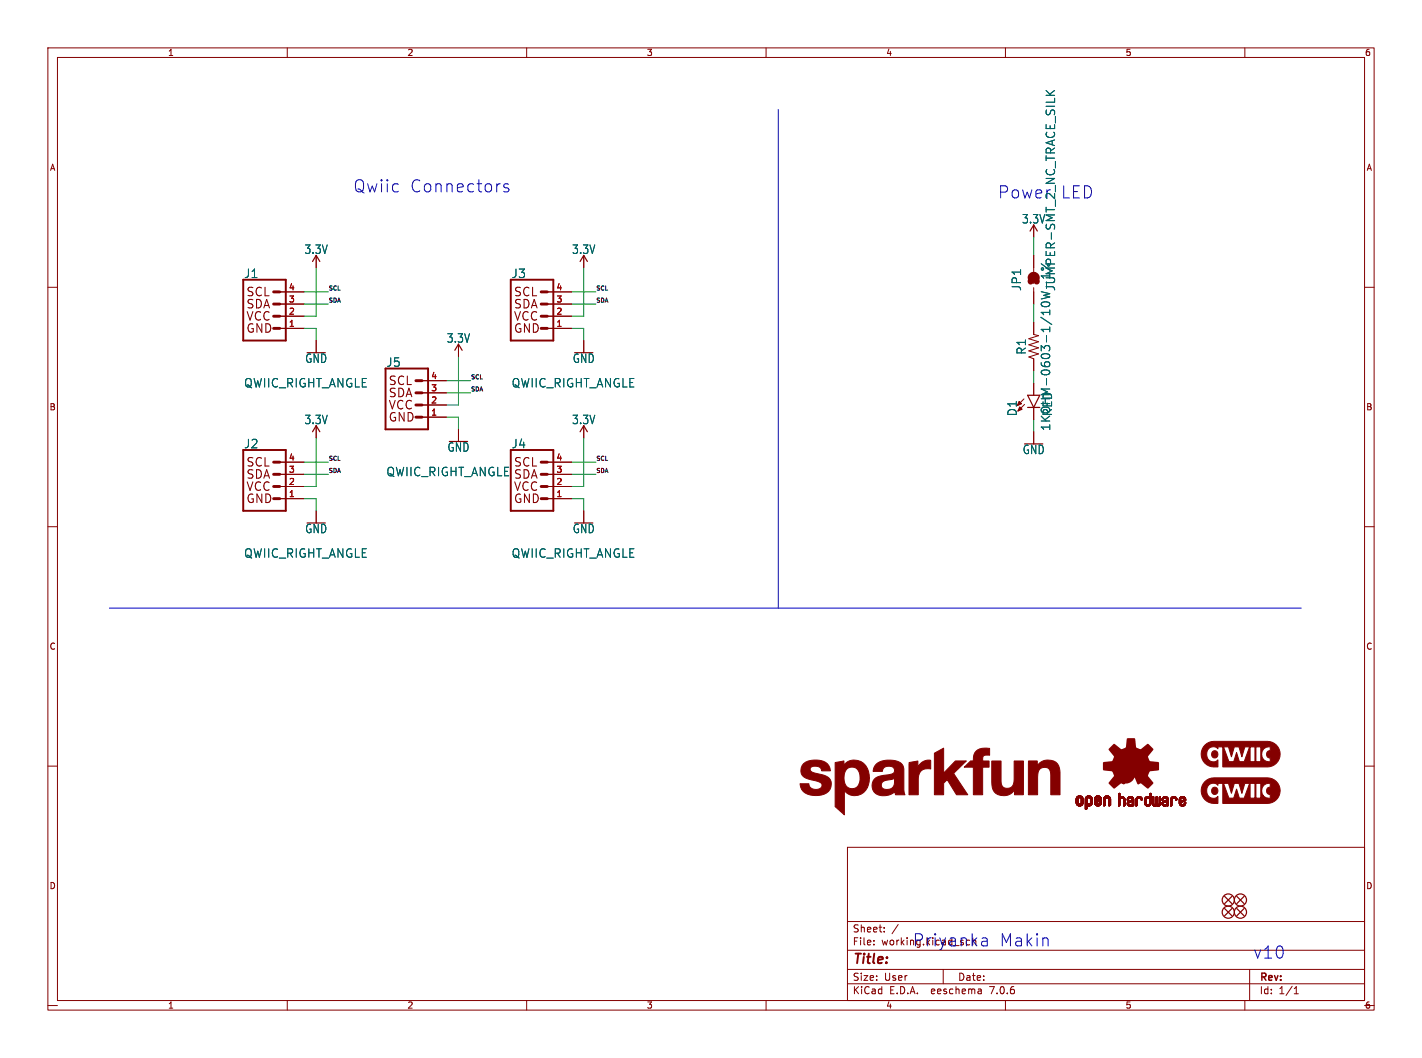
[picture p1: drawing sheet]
<svg xmlns="http://www.w3.org/2000/svg" width="297mm" height="221mm" viewBox="0 0 297 221" stroke-linecap="round" stroke-linejoin="round" font-family="sans-serif">
<defs><g id="words">
<g font-size="3.5" fill="#0000c2">
<text x="73.7" y="40.4">Qwiic</text>
<text x="85.5" y="40.4">Connectors</text>
<text x="221.4" y="41.7">LED</text>
<text x="190.5" y="197.9">Priyanka</text>
<text x="208.6" y="197.9">Makin</text>
<text x="261.6" y="200.4">v10</text>
</g>
<text font-size="3.5" fill="#006464" x="208.3" y="41.7">Power</text>
<text font-size="2.8" fill="#840000" x="178" y="201.9">Title:</text>
<g font-size="2.5" fill="#006464">
<text x="213.4" y="46.9">3.3V</text>
<text x="63.5" y="53.2">3.3V</text>
<text x="119.4" y="53.2">3.3V</text>
<text x="50.9" y="58.3">J1</text>
<text x="106.8" y="58.3">J3</text>
<text x="213.5" y="60.9" transform="rotate(-90 213.5 60.9)">JP1</text>
<text x="220.6" y="60.9" transform="rotate(-90 220.6 60.9)">JUMPER-SMT_2_NC_TRACE_SILK</text>
<text x="93.2" y="71.8">3.3V</text>
<text x="63.7" y="76">GND</text>
<text x="80.6" y="76.8">J5</text>
<text x="119.5" y="76">GND</text>
<text x="214.5" y="74.2" transform="rotate(-90 214.5 74.2)">R1</text>
<text x="50.9" y="81.1">QWIIC_RIGHT_ANGLE</text>
<text x="106.8" y="81.1">QWIIC_RIGHT_ANGLE</text>
<text x="63.5" y="88.8">3.3V</text>
<text x="119.4" y="88.8">3.3V</text>
<text x="212.6" y="87" transform="rotate(-90 212.6 87)">D1</text>
<text x="219.9" y="87" transform="rotate(-90 219.9 87)">RED</text>
<text x="50.9" y="93.8">J2</text>
<text x="93.4" y="94.5">GND</text>
<text x="106.8" y="93.8">J4</text>
<text x="213.5" y="95.1">GND</text>
<text x="219.6" y="90.1" transform="rotate(-90 219.6 90.1)">1KOHM-0603-1/10W-1%</text>
<text x="80.6" y="99.7">QWIIC_RIGHT_ANGLE</text>
<text x="63.7" y="111.6">GND</text>
<text x="119.5" y="111.6">GND</text>
<text x="50.9" y="116.7">QWIIC_RIGHT_ANGLE</text>
<text x="106.8" y="116.7">QWIIC_RIGHT_ANGLE</text>
</g>
<g font-size="2.5" fill="#840000">
<text x="51.3" y="62.2">SCL</text>
<text x="51.3" y="64.7">SDA</text>
<text x="107.2" y="62.2">SCL</text>
<text x="107.2" y="64.7">SDA</text>
<text x="51.3" y="69.8">GND</text>
<text x="51.3" y="67.3">VCC</text>
<text x="107.2" y="69.8">GND</text>
<text x="107.2" y="67.3">VCC</text>
<text x="81" y="80.7">SCL</text>
<text x="81" y="83.3">SDA</text>
<text x="81" y="88.3">GND</text>
<text x="81" y="85.8">VCC</text>
<text x="51.3" y="97.7">SCL</text>
<text x="51.3" y="100.3">SDA</text>
<text x="107.2" y="97.7">SCL</text>
<text x="107.2" y="100.3">SDA</text>
<text x="51.3" y="105.4">GND</text>
<text x="51.3" y="102.8">VCC</text>
<text x="107.2" y="105.4">GND</text>
<text x="107.2" y="102.8">VCC</text>
</g>
<g font-size="2.1" fill="#840000">
<text x="178" y="197.6">File:</text>
<text x="178" y="194.9">Sheet:</text>
<text x="178" y="207.8">KiCad</text>
<text x="178" y="205">Size:</text>
<text x="184.7" y="205">User</text>
<text x="185.7" y="207.8">E.D.A.</text>
<text x="194.6" y="207.8">eeschema</text>
<text x="200" y="205">Date:</text>
<text x="207" y="207.8">7.0.6</text>
<text x="263" y="205.3">Rev:</text>
<text x="263" y="207.8">Id:</text>
<text x="267.1" y="207.8">1/1</text>
</g>
<text font-size="2.1" fill="#0000c2" x="184.1" y="197.6">working.kicad_sch</text>
<g font-size="1.8" fill="#840000">
<text x="35" y="11.9">1</text>
<text x="85" y="11.9">2</text>
<text x="135" y="11.9">3</text>
<text x="185" y="11.9">4</text>
<text x="235" y="11.9">5</text>
<text x="285" y="11.9">6</text>
<text x="10.3" y="35.9">A</text>
<text x="285.3" y="35.9">A</text>
<text x="10.3" y="85.9">B</text>
<text x="285.3" y="85.9">B</text>
<text x="10.3" y="135.9">C</text>
<text x="285.3" y="135.9">C</text>
<text x="10.3" y="185.9">D</text>
<text x="285.3" y="185.9">D</text>
<text x="35" y="210.8">1</text>
<text x="85" y="210.8">2</text>
<text x="135" y="210.8">3</text>
<text x="185" y="210.8">4</text>
<text x="235" y="210.8">5</text>
<text x="285" y="210.8">6</text>
</g>
<g font-size="1.8" fill="#a90000">
<text x="60.3" y="65.8">2</text>
<text x="60.3" y="63.2">3</text>
<text x="60.3" y="60.7">4</text>
<text x="116.1" y="65.8">2</text>
<text x="116.1" y="63.2">3</text>
<text x="116.1" y="60.7">4</text>
<text x="60.3" y="68.3">1</text>
<text x="116.1" y="68.3">1</text>
<text x="90" y="81.8">3</text>
<text x="90" y="79.2">4</text>
<text x="90" y="86.9">1</text>
<text x="90" y="84.3">2</text>
<text x="60.3" y="101.3">2</text>
<text x="60.3" y="98.8">3</text>
<text x="60.3" y="96.3">4</text>
<text x="116.1" y="101.3">2</text>
<text x="116.1" y="98.8">3</text>
<text x="116.1" y="96.3">4</text>
<text x="60.3" y="103.9">1</text>
<text x="116.1" y="103.9">1</text>
</g>
<g font-size="1.2" fill="#0f0f0f">
<text x="68.6" y="63.3">SDA</text>
<text x="68.6" y="60.7">SCL</text>
<text x="124.5" y="63.3">SDA</text>
<text x="124.5" y="60.7">SCL</text>
<text x="98.3" y="81.8">SDA</text>
<text x="98.3" y="79.3">SCL</text>
<text x="68.6" y="96.3">SCL</text>
<text x="68.6" y="98.8">SDA</text>
<text x="124.5" y="96.3">SCL</text>
<text x="124.5" y="98.8">SDA</text>
</g>
</g></defs>
<g fill="none" stroke="#840000" stroke-width=".21">
<path d="M10 10h277v201h-277zM12 12h273v197h-273zM60 10v2M110 10v2M160 10v2M210 10v2M260 10v2M10 60h2M66 53.3v2.6M121.9 53.3v2.6M215.9 47v2.5M215.9 53.3v3.5"/>
<path d="M285 60h2M58.4 68.6h5.1M58.4 66h5.1M58.4 63.5h5.1M58.4 61h5.1M66 71.1v2.6M88.1 79.5h5.1M95.8 71.9v2.5M114.3 68.6h5.1M114.3 66h5.1M114.3 63.5h5.1M114.3 61h5.1"/>
<path d="M121.9 71.1v2.6M215.9 60.1v3.4M215.9 67.3v2.6l1 .2-2 .6 2 .7-2 .6 2 .6-2 .7 2 .6-2 .6 1 .4v2.6M58.4 99.1h5.1M58.4 96.5h5.1M66 88.9v2.5M88.1 87.1h5.1M88.1 84.6h5.1M88.1 82h5.1M95.8 89.7v2.5M114.3 99.1h5.1M114.3 96.5h5.1"/>
<path d="M121.9 88.9v2.5M213.9 83.3l-1.4 1.4M214 84.5l-1.4 1.4M215.9 80v2.6M215.9 85.1v2.5M215.9 90.2v2.5M10 110h2M58.4 104.1h5.1M58.4 101.6h5.1M66 106.7v2.5M114.3 104.1h5.1M114.3 101.6h5.1"/>
<path d="M121.9 106.7v2.5M285 110h2M10 160h2M285 160h2M177 177h108v32h-108zM177 198.5h108M177 192.5h108M182.5 197.2v.1M182.5 196.4v.2M184.7 194.5v.1M184.7 193.7v.2M187.6 193.1l-1.3 1.9"/>
<path d="M10 210h2M60 209v2M110 209v2M160 209v2M177 205.5h108M177 202.5h108M197 202.5v3M204.9 206.6l.1 .9M205 207.5h-.2M205 206.9l-.2 .1M210 209v2M260 209v2"/>
<path d="M261 202.5v6.5M270.3 207.5h.9M270.3 206.5l.4-.5v1.5M285 210h2"/>
</g>
<g fill="none" stroke="#840000" stroke-width=".25">
<path d="M65.3 54.6l.7-1.3 .8 1.3M121.2 54.6l.7-1.3 .8 1.3M215.1 48.3l.8-1.3 .8 1.3M215.9 57.4v1.8M95 73.2l.8-1.3 .7 1.3M65.3 90.2l.7-1.3 .8 1.3M121.2 90.2l.7-1.3 .8 1.3M214.6 85.1h2.6M214.6 82.6h2.6l-1.3 2.5zM255.8 187.2l1.5 1.5M255.8 189.7l1.5 1.6M257.3 189.7l-1.5 1.6"/>
<path d="M257.3 187.2l-1.5 1.5M258.3 189.7l1.5 1.6M258.3 187.2l1.5 1.5M259.8 189.7l-1.5 1.6M259.8 187.2l-1.5 1.5"/>
<circle cx="256.5" cy="188" r="1.27"/>
<circle cx="256.5" cy="190.5" r="1.27"/>
<circle cx="259.1" cy="188" r="1.27"/>
<circle cx="259.1" cy="190.5" r="1.27"/>
</g>
<path d="M50.8 58.4h8.9v12.7h-8.9zM106.7 58.4h8.9v12.7h-8.9zM80.5 77h8.9v12.7h-8.9zM50.8 94h8.9v12.7h-8.9zM106.7 94h8.9v12.7h-8.9z" fill="none" stroke="#840000" stroke-width=".41"/>
<g fill="none" stroke="#840000" stroke-width=".61">
<path d="M57.1 68.6h1.3M57.1 66h1.3M57.1 63.5h1.3M57.1 61h1.3M86.9 79.5h1.2M113 68.6h1.3M113 66h1.3M113 63.5h1.3M113 61h1.3M57.1 99.1h1.3M57.1 96.5h1.3M86.9 87.1h1.2"/>
<path d="M86.9 84.6h1.2M86.9 82h1.2M113 99.1h1.3M113 96.5h1.3M57.1 104.1h1.3M57.1 101.6h1.3M113 104.1h1.3M113 101.6h1.3"/>
</g>
<g fill="#840000" stroke="#840000" stroke-width=".21">
<path d="M213 85l.5 .5-.9 .4z"/>
<path d="M179.6 162.5h2l-.1 .7-.4 1.3-1.7-.8z"/>
<path d="M195.2 157.3l1.9-1.1v5.3l2.4-2.6h2.3l-2.6 2.6 2.9 4.5h-2.3l-2-3.2-.7 .8v2.4h-1.9z"/>
<path d="M184.5 161.9l1.3-.1 .2 1-1.1 .2z"/>
<path d="M189.9 159.3l1.8-.4v1.3a2.32 2.32 0 0 1 2.7-1.4l-.1 1.8a2.07 2.07 0 0 0-2.5 2.6v2.8h-1.9z"/>
<path d="M207.1 158.9h2v2a7.8 7.8 0 0 0 .3 3.3 1.42 1.42 0 0 0 1.6 .3 1.42 1.42 0 0 0 .8-1.4v-4.2h2l-.1 7.1h-1.1a.52 .52 0 0 1-.7-.1 .52 .52 0 0 1 0-.7v-.2a2.67 2.67 0 0 1-4.5-.1l-.3-1.6z"/>
<path d="M214.8 158.9h1.2a.51 .51 0 0 1 .6 .1 .51 .51 0 0 1 .1 .7v.2a2.66 2.66 0 0 1 4.4 0l.3 1.1v5h-1.9v-2a7.8 7.8 0 0 0-.3-3.3 1.42 1.42 0 0 0-1.6-.3 1.42 1.42 0 0 0-.9 1.4v4.2h-1.9z"/>
<path d="M174.4 159.3l1.9-.4v.9a2.87 2.87 0 0 1 3-1 2.87 2.87 0 0 1 2.1 2.3l.2 1.4h-2a1.86 1.86 0 0 0-2.1-2.2 2.36 2.36 0 0 0-1.1 3 1.6 1.6 0 0 0 1.4 1.4 1.6 1.6 0 0 0 1.6-1l1.7 .8a2.8 2.8 0 0 1-4.7 .6v5.1l-2-1.7z"/>
<path d="M167.8 159.5a4.4 4.4 0 0 1 5 0l.5 .9 .1 .6h-1.8a1.44 1.44 0 0 0-2.2-.8l-.2 .3a.89 .89 0 0 0 1 1 6.2 6.2 0 0 1 3 1.1 2.22 2.22 0 0 1-1.6 3.4 4 4 0 0 1-4.2-1.1l-.3-1.2h1.8a1.51 1.51 0 0 0 1.2 1.1 1.51 1.51 0 0 0 1.6-.6v-.4a4.1 4.1 0 0 0-2.6-1 1.9 1.9 0 0 1-1.7-1.3 1.9 1.9 0 0 1 .4-2z"/>
<path d="M203.9 156.8a4.3 4.3 0 0 1 2.8-.5l-.1 1.4a.96 .96 0 0 0-1.4 .9v.3h1.4v1.3h-1.4v5.8h-1.9v-5.8h-1.9l.8-.8a.98 .98 0 0 1 1.1-.5v-.3a2.66 2.66 0 0 1 .6-1.8z"/>
<path d="M183 159.6a4.8 4.8 0 0 1 5.3-.1 5.3 5.3 0 0 1 .5 3.1v2.3l.2 1.1h-1.3a.56 .56 0 0 1-.6-.1 .56 .56 0 0 1-.2-.6 3.3 3.3 0 0 1-4.3 .1 2.17 2.17 0 0 1-.2-2.4 2.17 2.17 0 0 1 2.1-1.1l.4 1.1a.95 .95 0 0 0-.8 1.1 .95 .95 0 0 0 1.2 .8 1.67 1.67 0 0 0 1.5-2.1v-.3l-.8 .3-.2-1a.9 .9 0 0 0 1-1 .9 .9 0 0 0-1.2-.8 1.1 1.1 0 0 0-1.3 1.1h-1.9l.2-.9z"/>
<path d="M224.8 167.6l.3 .1z"/>
<path d="M224.8 167.6h.3z"/>
<path d="M224.8 167.5l.3 .1z"/>
<path d="M224.8 167.5h.3z"/>
<path d="M224.8 167.4l.3 .1z"/>
<path d="M224.8 167.4h.3z"/>
<path d="M224.8 167.3l.3 .1z"/>
<path d="M224.8 167.3h.3z"/>
<path d="M224.8 167.2l.3 .1z"/>
<path d="M224.8 167.2h.3z"/>
<path d="M224.8 167.1l.3 .1z"/>
<path d="M224.8 167.1h.3z"/>
<path d="M224.8 167l.3 .1z"/>
<path d="M224.8 167h.3z"/>
<path d="M224.8 166.9l.3 .1z"/>
<path d="M224.8 166.9h.3z"/>
<path d="M224.8 167.7h.4z"/>
<path d="M224.8 166.9h.4z"/>
<path d="M224.8 166.8l.4 .1z"/>
<path d="M224.8 166.8h.4z"/>
<path d="M224.8 167.8h.4z"/>
<path d="M224.8 167.7l.4 .1z"/>
<path d="M224.8 166.7l.4 .1z"/>
<path d="M224.8 166.7h.4z"/>
<path d="M224.8 167.9h.5z"/>
<path d="M224.8 167.8l.5 .1z"/>
<path d="M224.8 167.8h.5z"/>
<path d="M224.8 166.7h.5z"/>
<path d="M224.8 167.9h.6z"/>
<path d="M224.8 166.6l.5 .1z"/>
<path d="M224.8 166.6h.5z"/>
<path d="M224.8 166.6h.6z"/>
<path d="M224.8 168h1.3z"/>
<path d="M224.8 167.9l.6 .1z"/>
<path d="M224.8 166.6h1.3z"/>
<path d="M224.9 168h1.2z"/>
<path d="M224.9 166.6h1.2z"/>
<path d="M224.9 166.5l1.2 .1z"/>
<path d="M224.9 166.5h1.2z"/>
<path d="M224.9 168l1.2 .1z"/>
<path d="M224.9 168.1h1.2z"/>
<path d="M224.9 168.1h1.1z"/>
<path d="M224.9 166.4l1.1 .1z"/>
<path d="M225 168.1h1z"/>
<path d="M225 166.4h1z"/>
<path d="M225 168.1l1 .1z"/>
<path d="M225 168.2h1z"/>
<path d="M225.1 168.2h.8z"/>
<path d="M225.1 166.3l.8 .1z"/>
<path d="M225.1 166.3h.8z"/>
<path d="M225.1 168.2l.8 .1z"/>
<path d="M225.1 166.3h.7z"/>
<path d="M225.2 168.3h.6z"/>
<path d="M225.2 166.3h.6z"/>
<path d="M225.2 168.3h.5z"/>
<path d="M225.2 166.2l.5 .1z"/>
<path d="M225.3 166.2h.4z"/>
<path d="M225.3 168.3h.4z"/>
<path d="M225.3 166.2h.3z"/>
<path d="M225.4 168.3h.2z"/>
<path d="M225.4 166.2h.2z"/>
<path d="M225.5 166.6h.6z"/>
<path d="M225.6 167.9l.5 .1z"/>
<path d="M225.6 166.6h.5z"/>
<path d="M225.6 167.9h.5z"/>
<path d="M225.6 167.9h.6z"/>
<path d="M225.6 166.6h.6z"/>
<path d="M225.7 166.6l.5 .1z"/>
<path d="M225.7 167.9h.5z"/>
<path d="M225.7 166.7h.5z"/>
<path d="M225.7 167.8l.5 .1z"/>
<path d="M225.7 167.8h.5z"/>
<path d="M225.8 166.7h.4z"/>
<path d="M225.8 167.8h.4z"/>
<path d="M225.8 166.7l.4 .1z"/>
<path d="M225.8 166.8h.4z"/>
<path d="M225.8 167.7l.4 .1z"/>
<path d="M225.8 167.7h.4z"/>
<path d="M225.8 166.8l.4 .1z"/>
<path d="M225.8 167.6l.4 .1z"/>
<path d="M225.8 167.6h.4z"/>
<path d="M225.8 167.5l.4 .1z"/>
<path d="M225.8 167.5h.4z"/>
<path d="M225.8 167.4l.4 .1z"/>
<path d="M225.8 167.4h.4z"/>
<path d="M225.8 167.3l.4 .1z"/>
<path d="M225.8 167.3h.4z"/>
<path d="M225.8 167.2l.4 .1z"/>
<path d="M225.8 167.2h.4z"/>
<path d="M225.8 167.1l.4 .1z"/>
<path d="M225.8 167.1h.4z"/>
<path d="M225.8 167l.4 .1z"/>
<path d="M225.8 167h.4z"/>
<path d="M225.8 166.9l.4 .1z"/>
<path d="M225.8 166.9h.4z"/>
<path d="M226.7 169h.2z"/>
<path d="M226.7 168.9l.3 .1z"/>
<path d="M226.7 168.9h.3z"/>
<path d="M226.7 168.9h.4z"/>
<path d="M226.7 168.8l.4 .1z"/>
<path d="M226.7 168.8h.4z"/>
<path d="M226.7 168.7l.4 .1z"/>
<path d="M226.7 168.7h.4z"/>
<path d="M226.7 168.6l.4 .1z"/>
<path d="M226.7 168.6h.4z"/>
<path d="M226.7 168.5l.4 .1z"/>
<path d="M226.7 168.5h.4z"/>
<path d="M226.7 168.4l.4 .1z"/>
<path d="M226.7 168.4h.4z"/>
<path d="M226.7 168.3l.4 .1z"/>
<path d="M226.7 168.3h.4z"/>
<path d="M226.7 168.3h1z"/>
<path d="M226.7 168.2l1.1 .1z"/>
<path d="M226.7 168.2h1.1z"/>
<path d="M226.7 168.2h1.2z"/>
<path d="M226.7 168.1l1.2 .1z"/>
<path d="M226.7 168.1h1.2z"/>
<path d="M226.7 168.1h1.3z"/>
<path d="M226.7 168l1.3 .1z"/>
<path d="M226.7 168h1.3z"/>
<path d="M226.7 168h1.4z"/>
<path d="M226.7 167.9l.6 .1z"/>
<path d="M226.7 167.9h.6z"/>
<path d="M226.7 167.9h.5z"/>
<path d="M226.7 167.8l.5 .1z"/>
<path d="M226.7 167.8h.5z"/>
<path d="M226.7 167.8h.4z"/>
<path d="M226.7 167.7l.4 .1z"/>
<path d="M226.7 167.7h.4z"/>
<path d="M226.7 167.6l.4 .1z"/>
<path d="M226.7 167.6h.4z"/>
<path d="M226.7 167.5l.4 .1z"/>
<path d="M226.7 167.5h.4z"/>
<path d="M226.7 167.4l.4 .1z"/>
<path d="M226.7 167.4h.4z"/>
<path d="M226.7 167.3l.4 .1z"/>
<path d="M226.7 167.3h.4z"/>
<path d="M226.7 167.2l.4 .1z"/>
<path d="M226.7 167.2h.4z"/>
<path d="M226.7 167.1l.4 .1z"/>
<path d="M226.7 167.1h.4z"/>
<path d="M226.7 167l.4 .1z"/>
<path d="M226.7 167h.4z"/>
<path d="M226.7 166.9l.4 .1z"/>
<path d="M226.7 166.9h.4z"/>
<path d="M226.7 166.8l.4 .1z"/>
<path d="M226.7 166.8h.4z"/>
<path d="M226.7 169h.1z"/>
<path d="M226.7 166.7l.4 .1z"/>
<path d="M226.7 166.7h.4z"/>
<path d="M226.7 166.7h.5z"/>
<path d="M226.7 166.6l.5 .1z"/>
<path d="M226.7 166.6h.5z"/>
<path d="M226.7 166.6h.6z"/>
<path d="M226.8 166.6h.5z"/>
<path d="M226.8 166.6h1.3z"/>
<path d="M226.8 166.6h1.2z"/>
<path d="M226.8 166.5l1.2 .1z"/>
<path d="M226.8 166.5h1.2z"/>
<path d="M226.8 166.4l1.1 .1z"/>
<path d="M226.9 166.4h1z"/>
<path d="M227 166.4h.9z"/>
<path d="M227 166.3l.8 .1z"/>
<path d="M227 166.3h.8z"/>
<path d="M227.1 166.3h.6z"/>
<path d="M227.1 168.3h.6z"/>
<path d="M227.2 166.2l.5 .1z"/>
<path d="M227.2 168.3h.4z"/>
<path d="M227.2 166.2h.4z"/>
<path d="M227.3 168.3h.2z"/>
<path d="M227.3 166.2h.2z"/>
<path d="M227.5 166.6h.6z"/>
<path d="M227.5 167.9l.6 .1z"/>
<path d="M227.5 167.9h.6z"/>
<path d="M227.6 167.9h.5z"/>
<path d="M227.6 166.6h.5z"/>
<path d="M227.6 166.6l.5 .1z"/>
<path d="M227.6 166.7h.5z"/>
<path d="M227.6 167.8l.5 .1z"/>
<path d="M227.7 167.8h.4z"/>
<path d="M227.7 166.7h.4z"/>
<path d="M227.7 166.7l.4 .1z"/>
<path d="M227.7 166.8h.4z"/>
<path d="M227.7 167.7l.4 .1z"/>
<path d="M227.7 167.7h.4z"/>
<path d="M227.7 167.6l.4 .1z"/>
<path d="M227.7 166.9h.4z"/>
<path d="M227.7 166.8l.4 .1z"/>
<path d="M227.8 167.6h.3z"/>
<path d="M227.8 167.5l.3 .1z"/>
<path d="M227.8 167.5h.3z"/>
<path d="M227.8 167.4l.3 .1z"/>
<path d="M227.8 167.4h.3z"/>
<path d="M227.8 167.3l.3 .1z"/>
<path d="M227.8 167.3h.3z"/>
<path d="M227.8 167.2l.3 .1z"/>
<path d="M227.8 167.2h.3z"/>
<path d="M227.8 167.1l.3 .1z"/>
<path d="M227.8 167.1h.3z"/>
<path d="M227.8 167l.3 .1z"/>
<path d="M227.8 167h.3z"/>
<path d="M227.8 166.9l.3 .1z"/>
<path d="M227.8 166.9h.3z"/>
<path d="M228.6 167.7l.4 .1z"/>
<path d="M228.6 167.7h.4z"/>
<path d="M228.6 167.6l.4 .1z"/>
<path d="M228.6 167.6h.4z"/>
<path d="M228.6 167.6h.5z"/>
<path d="M228.6 167.5l.5 .1z"/>
<path d="M228.6 167.5h.5z"/>
<path d="M228.6 167.5h.6z"/>
<path d="M228.6 167.5h.7z"/>
<path d="M228.6 167.4l.7 .1z"/>
<path d="M228.6 167.4h.8z"/>
<path d="M228.6 167.4h.9z"/>
<path d="M228.6 167.3l1 .1z"/>
<path d="M228.6 167.3h1z"/>
<path d="M228.6 167.3h1.1z"/>
<path d="M228.6 167.3h1.2z"/>
<path d="M228.6 167.2l1.2 .1z"/>
<path d="M228.6 167.2h1.3z"/>
<path d="M228.6 167.2h1.4z"/>
<path d="M228.6 167.1l.4 .1z"/>
<path d="M228.6 167.1h.4z"/>
<path d="M228.6 167.1h.3z"/>
<path d="M228.6 167l.3 .1z"/>
<path d="M228.6 167h.3z"/>
<path d="M228.6 167h.4z"/>
<path d="M228.6 166.9l.4 .1z"/>
<path d="M228.6 166.9h.4z"/>
<path d="M228.6 166.8l.4 .1z"/>
<path d="M228.6 166.8h.4z"/>
<path d="M228.6 167.8h.5z"/>
<path d="M228.6 167.8h.4z"/>
<path d="M228.6 166.7l.4 .1z"/>
<path d="M228.6 166.7h.4z"/>
<path d="M228.6 166.7h.5z"/>
<path d="M228.6 167.9h.5z"/>
<path d="M228.6 167.8l.5 .1z"/>
<path d="M228.6 167.9h.6z"/>
<path d="M228.6 166.6l.6 .1z"/>
<path d="M228.6 166.6h.6z"/>
<path d="M228.7 167.9h.5z"/>
<path d="M228.7 166.6h.5z"/>
<path d="M228.7 168h1.3z"/>
<path d="M228.7 167.9l.5 .1z"/>
<path d="M228.7 166.6h.6z"/>
<path d="M228.7 168h1.2z"/>
<path d="M228.7 166.6h1.3z"/>
<path d="M228.7 166.5l1.2 .1z"/>
<path d="M228.7 166.5h1.2z"/>
<path d="M228.7 168l1.2 .1z"/>
<path d="M228.7 168.1h1.2z"/>
<path d="M228.8 168.1h1.1z"/>
<path d="M228.8 166.5h1.1z"/>
<path d="M228.8 166.4l1.1 .1z"/>
<path d="M228.8 168.1h1z"/>
<path d="M228.8 166.4h1.1z"/>
<path d="M228.8 166.4h1z"/>
<path d="M228.8 168.1l1 .1z"/>
<path d="M228.8 168.2h1z"/>
<path d="M228.9 168.2h.9z"/>
<path d="M228.9 166.4h.9z"/>
<path d="M228.9 168.2h.8z"/>
<path d="M228.9 166.3l.8 .1z"/>
<path d="M228.9 166.3h.8z"/>
<path d="M228.9 168.2l.8 .1z"/>
<path d="M229 166.3h.7z"/>
<path d="M229 168.3h.7z"/>
<path d="M229 166.3h.6z"/>
<path d="M229 168.3h.6z"/>
<path d="M229.1 166.2l.5 .1z"/>
<path d="M229.1 168.3h.5z"/>
<path d="M229.1 167.1l.9 .1z"/>
<path d="M229.1 167.1h.9z"/>
<path d="M229.1 166.2h.4z"/>
<path d="M229.1 168.3h.4z"/>
<path d="M229.2 168.3h.3z"/>
<path d="M229.2 168.3h.2z"/>
<path d="M229.2 167.1h.8z"/>
<path d="M229.2 166.2h.3z"/>
<path d="M229.2 166.2h.2z"/>
<path d="M229.3 167.1h.7z"/>
<path d="M229.3 167l.7 .1z"/>
<path d="M229.3 167h.7z"/>
<path d="M229.4 167h.6z"/>
<path d="M229.4 166.6h.6z"/>
<path d="M229.4 167.9l.6 .1z"/>
<path d="M229.4 167.9h.6z"/>
<path d="M229.5 167h.5z"/>
<path d="M229.5 166.6h.5z"/>
<path d="M229.5 167.9h.5z"/>
<path d="M229.5 166.9l.5 .1z"/>
<path d="M229.5 166.6l.5 .1z"/>
<path d="M229.5 166.7h.5z"/>
<path d="M229.5 167.8l.5 .1z"/>
<path d="M229.5 166.9h.5z"/>
<path d="M229.6 167.8h.4z"/>
<path d="M229.6 166.7h.4z"/>
<path d="M229.6 166.9h.4z"/>
<path d="M229.6 166.7l.4 .1z"/>
<path d="M229.6 166.8h.4z"/>
<path d="M229.6 167.7l.4 .1z"/>
<path d="M229.6 167.7h.4z"/>
<path d="M229.6 166.8l.4 .1z"/>
<path d="M229.7 167.7h.3z"/>
<path d="M229.7 167.6l.3 .1z"/>
<path d="M229.7 167.6h.3z"/>
<path d="M229.7 167.5l.3 .1z"/>
<path d="M229.7 167.5h.3z"/>
<path d="M229.8 167.5h.2z"/>
<path d="M229.9 167.4l.1 .1z"/>
<path d="M230.5 168.2l.3 .1z"/>
<path d="M230.5 168.2h.3z"/>
<path d="M230.5 168.2h.4z"/>
<path d="M230.5 168.1l.4 .1z"/>
<path d="M230.5 168.1h.4z"/>
<path d="M230.5 168l.4 .1z"/>
<path d="M230.5 168h.4z"/>
<path d="M230.5 167.9l.4 .1z"/>
<path d="M230.5 167.9h.4z"/>
<path d="M230.5 167.8l.4 .1z"/>
<path d="M230.5 167.8h.4z"/>
<path d="M230.5 167.7l.4 .1z"/>
<path d="M230.5 167.7h.4z"/>
<path d="M230.5 167.6l.4 .1z"/>
<path d="M230.5 167.6h.4z"/>
<path d="M230.5 167.5l.4 .1z"/>
<path d="M230.5 167.5h.4z"/>
<path d="M230.5 167.4l.4 .1z"/>
<path d="M230.5 167.4h.4z"/>
<path d="M230.5 167.3l.4 .1z"/>
<path d="M230.5 167.3h.4z"/>
<path d="M230.5 167.2l.4 .1z"/>
<path d="M230.5 167.2h.4z"/>
<path d="M230.5 167.1l.4 .1z"/>
<path d="M230.5 167.1h.4z"/>
<path d="M230.5 167l.4 .1z"/>
<path d="M230.5 167h.4z"/>
<path d="M230.5 166.9l.4 .1z"/>
<path d="M230.5 166.9h.4z"/>
<path d="M230.5 168.3h.2z"/>
<path d="M230.5 166.8l.4 .1z"/>
<path d="M230.5 166.8h.4z"/>
<path d="M230.5 166.7l.5 .1z"/>
<path d="M230.5 166.7h.5z"/>
<path d="M230.5 166.6l.6 .1z"/>
<path d="M230.5 166.6h.6z"/>
<path d="M230.6 166.6h.5z"/>
<path d="M230.6 166.6h.6z"/>
<path d="M230.6 166.6h1.3z"/>
<path d="M230.6 166.5l1.3 .1z"/>
<path d="M230.6 166.5h1.2z"/>
<path d="M230.7 166.5h1.1z"/>
<path d="M230.7 166.4l1.1 .1z"/>
<path d="M230.7 166.4h1.1z"/>
<path d="M230.7 166.4h1z"/>
<path d="M230.8 166.4h.9z"/>
<path d="M230.8 166.3l.9 .1z"/>
<path d="M230.8 166.3h.8z"/>
<path d="M230.9 166.3h.7z"/>
<path d="M230.9 166.3h.6z"/>
<path d="M231 166.2l.5 .1z"/>
<path d="M231 166.2h.4z"/>
<path d="M231.1 166.2h.3z"/>
<path d="M231.1 166.2h.2z"/>
<path d="M231.3 166.6h.6z"/>
<path d="M231.4 166.6h.5z"/>
<path d="M231.4 166.6l.5 .1z"/>
<path d="M231.4 166.7h.5z"/>
<path d="M231.5 166.7h.4z"/>
<path d="M231.5 166.7l.4 .1z"/>
<path d="M231.5 166.8h.4z"/>
<path d="M231.5 166.8h.5z"/>
<path d="M231.6 166.8h.4z"/>
<path d="M231.6 168.2l.2 .1z"/>
<path d="M231.6 168.2h.3z"/>
<path d="M231.6 168.2h.4z"/>
<path d="M231.6 168.1l.4 .1z"/>
<path d="M231.6 168.1h.4z"/>
<path d="M231.6 168l.4 .1z"/>
<path d="M231.6 168h.4z"/>
<path d="M231.6 167.9l.4 .1z"/>
<path d="M231.6 167.9h.4z"/>
<path d="M231.6 167.8l.4 .1z"/>
<path d="M231.6 167.8h.4z"/>
<path d="M231.6 167.7l.4 .1z"/>
<path d="M231.6 167.7h.4z"/>
<path d="M231.6 167.6l.4 .1z"/>
<path d="M231.6 167.6h.4z"/>
<path d="M231.6 167.5l.4 .1z"/>
<path d="M231.6 167.5h.4z"/>
<path d="M231.6 167.4l.4 .1z"/>
<path d="M231.6 167.4h.4z"/>
<path d="M231.6 167.3l.4 .1z"/>
<path d="M231.6 167.3h.4z"/>
<path d="M231.6 167.2l.4 .1z"/>
<path d="M231.6 167.2h.4z"/>
<path d="M231.6 167.1l.4 .1z"/>
<path d="M231.6 167.1h.4z"/>
<path d="M231.6 167l.4 .1z"/>
<path d="M231.6 167h.4z"/>
<path d="M231.6 166.9l.4 .1z"/>
<path d="M231.6 166.9h.4z"/>
<path d="M231.6 166.8l.4 .1z"/>
<path d="M231.6 168.3h.2z"/>
<path d="M233.6 168.3h.2z"/>
<path d="M233.6 165.8h.3z"/>
<path d="M233.6 168.3h.1z"/>
<path d="M233.6 168.3h.3z"/>
<path d="M233.6 168.2l.3 .1z"/>
<path d="M233.6 168.2h.3z"/>
<path d="M233.6 168.1l.3 .1z"/>
<path d="M233.6 168.1h.3z"/>
<path d="M233.6 168l.3 .1z"/>
<path d="M233.6 168h.3z"/>
<path d="M233.6 167.9l.3 .1z"/>
<path d="M233.6 167.9h.3z"/>
<path d="M233.6 167.8l.3 .1z"/>
<path d="M233.6 167.8h.3z"/>
<path d="M233.6 167.7l.3 .1z"/>
<path d="M233.6 167.7h.3z"/>
<path d="M233.6 167.6l.3 .1z"/>
<path d="M233.6 167.6h.3z"/>
<path d="M233.6 167.5l.3 .1z"/>
<path d="M233.6 167.5h.3z"/>
<path d="M233.6 167.4l.3 .1z"/>
<path d="M233.6 167.4h.3z"/>
<path d="M233.6 167.3l.3 .1z"/>
<path d="M233.6 167.3h.3z"/>
<path d="M233.6 167.2l.3 .1z"/>
<path d="M233.6 167.2h.3z"/>
<path d="M233.6 167.1l.3 .1z"/>
<path d="M233.6 167.1h.3z"/>
<path d="M233.6 167l.3 .1z"/>
<path d="M233.6 167h.3z"/>
<path d="M233.6 166.9l.3 .1z"/>
<path d="M233.6 166.9h.3z"/>
<path d="M233.6 166.8l.3 .1z"/>
<path d="M233.6 166.8h.3z"/>
<path d="M233.6 166.8h.4z"/>
<path d="M233.6 166.7l.4 .1z"/>
<path d="M233.6 166.7h.4z"/>
<path d="M233.6 166.7h.5z"/>
<path d="M233.6 166.7h.6z"/>
<path d="M233.6 166.6l.6 .1z"/>
<path d="M233.6 166.6h.6z"/>
<path d="M233.6 166.6h.7z"/>
<path d="M233.6 166.6h1.2z"/>
<path d="M233.6 166.5l1.2 .1z"/>
<path d="M233.6 166.5h1.2z"/>
<path d="M233.6 166.5h1.1z"/>
<path d="M233.6 166.4l1.1 .1z"/>
<path d="M233.6 166.4h1z"/>
<path d="M233.6 166.4h.3z"/>
<path d="M233.6 166.3l.3 .1z"/>
<path d="M233.6 166.3h.3z"/>
<path d="M233.6 166.2l.3 .1z"/>
<path d="M233.6 166.2h.3z"/>
<path d="M233.6 166.1l.3 .1z"/>
<path d="M233.6 166.1h.3z"/>
<path d="M233.6 166l.3 .1z"/>
<path d="M233.6 166h.3z"/>
<path d="M233.6 165.9l.3 .1z"/>
<path d="M233.6 165.9h.3z"/>
<path d="M233.6 165.8l.3 .1z"/>
<path d="M233.7 165.7l.2 .1z"/>
<path d="M233.7 165.7h.2z"/>
<path d="M234 166.4h.6z"/>
<path d="M234.1 166.4h.4z"/>
<path d="M234.3 166.6h.6z"/>
<path d="M234.4 166.6h.5z"/>
<path d="M234.4 166.6l.5 .1z"/>
<path d="M234.4 166.7h.5z"/>
<path d="M234.5 166.7h.4z"/>
<path d="M234.6 166.7h.3z"/>
<path d="M234.6 166.7l.3 .1z"/>
<path d="M234.6 166.8h.3z"/>
<path d="M234.6 166.8l.4 .1z"/>
<path d="M234.7 166.9h.3z"/>
<path d="M234.7 167h.3z"/>
<path d="M234.7 166.9l.3 .1z"/>
<path d="M234.7 168.3h.1z"/>
<path d="M234.7 168.3h.2z"/>
<path d="M234.7 168.2l.2 .1z"/>
<path d="M234.7 168.2h.3z"/>
<path d="M234.7 168.1l.3 .1z"/>
<path d="M234.7 168.1h.3z"/>
<path d="M234.7 168l.3 .1z"/>
<path d="M234.7 168h.3z"/>
<path d="M234.7 167.9l.3 .1z"/>
<path d="M234.7 167.9h.3z"/>
<path d="M234.7 167.8l.3 .1z"/>
<path d="M234.7 167.8h.3z"/>
<path d="M234.7 167.7l.3 .1z"/>
<path d="M234.7 167.7h.3z"/>
<path d="M234.7 167.6l.3 .1z"/>
<path d="M234.7 167.6h.3z"/>
<path d="M234.7 167.5l.3 .1z"/>
<path d="M234.7 167.5h.3z"/>
<path d="M234.7 167.4l.3 .1z"/>
<path d="M234.7 167.4h.3z"/>
<path d="M234.7 167.3l.3 .1z"/>
<path d="M234.7 167.3h.3z"/>
<path d="M234.7 167.2l.3 .1z"/>
<path d="M234.7 167.2h.3z"/>
<path d="M234.7 167.1l.3 .1z"/>
<path d="M234.7 167.1h.3z"/>
<path d="M234.7 167l.3 .1z"/>
<path d="M235.4 167.9h.3z"/>
<path d="M235.4 167.8l.3 .1z"/>
<path d="M235.4 167.8h.3z"/>
<path d="M235.4 167.7l.3 .1z"/>
<path d="M235.4 167.7h.3z"/>
<path d="M235.4 167.1h.2z"/>
<path d="M235.4 167.1h.3z"/>
<path d="M235.4 167l.3 .1z"/>
<path d="M235.4 167h.3z"/>
<path d="M235.4 168h.4z"/>
<path d="M235.4 167.9l.4 .1z"/>
<path d="M235.4 167.9h.4z"/>
<path d="M235.4 167.7h.4z"/>
<path d="M235.4 166.9l.3 .1z"/>
<path d="M235.4 166.9h.3z"/>
<path d="M235.5 168h.3z"/>
<path d="M235.5 167.7h.3z"/>
<path d="M235.5 167.6l.3 .1z"/>
<path d="M235.5 167.6h.3z"/>
<path d="M235.5 166.9h.2z"/>
<path d="M235.5 166.9h.3z"/>
<path d="M235.5 166.8l.3 .1z"/>
<path d="M235.5 166.8h.3z"/>
<path d="M235.5 168.1h.4z"/>
<path d="M235.5 168l.4 .1z"/>
<path d="M235.5 167.6h.4z"/>
<path d="M235.5 167.6h.5z"/>
<path d="M235.5 168.1h.8z"/>
<path d="M235.5 168.1h.5z"/>
<path d="M235.5 166.7l.3 .1z"/>
<path d="M235.5 167.5l.5 .1z"/>
<path d="M235.5 166.7h.3z"/>
<path d="M235.5 167.5h.5z"/>
<path d="M235.5 166.7h.4z"/>
<path d="M235.5 167.5h.6z"/>
<path d="M235.5 168.2h.8z"/>
<path d="M235.5 168.1l.8 .1z"/>
<path d="M235.5 167.5h.7z"/>
<path d="M235.5 166.7h.5z"/>
<path d="M235.5 166.6l.5 .1z"/>
<path d="M235.6 168.2h.7z"/>
<path d="M235.6 167.5h.6z"/>
<path d="M235.6 166.6h.4z"/>
<path d="M235.6 166.6h.5z"/>
<path d="M235.6 166.6h1.1z"/>
<path d="M235.6 167.4l.7 .1z"/>
<path d="M235.6 166.6h1z"/>
<path d="M235.6 167.4h.7z"/>
<path d="M235.6 166.5l1 .1z"/>
<path d="M235.6 168.2l.7 .1z"/>
<path d="M235.6 167.4h.8z"/>
<path d="M235.6 166.5h1z"/>
<path d="M235.7 168.3h.6z"/>
<path d="M235.7 167.4h.7z"/>
<path d="M235.7 166.5h.9z"/>
<path d="M235.7 166.5h.8z"/>
<path d="M235.7 167.4h1.1z"/>
<path d="M235.7 166.4l.8 .1z"/>
<path d="M235.8 168.3h.5z"/>
<path d="M235.8 166.4h.7z"/>
<path d="M235.8 167.3l1 .1z"/>
<path d="M235.8 166.4h.6z"/>
<path d="M235.8 167.3h1z"/>
<path d="M235.8 168.3l.5 .1z"/>
<path d="M235.9 166.4h.5z"/>
<path d="M235.9 167.3h.9z"/>
<path d="M235.9 166.4h.4z"/>
<path d="M236 167.3h.8z"/>
<path d="M236 167.2l.8 .1z"/>
<path d="M236 168.1h.3z"/>
<path d="M236 167.2h.8z"/>
<path d="M236.1 166.3l.1 .1z"/>
<path d="M236.1 168.1h.2z"/>
<path d="M236.1 167.2h.7z"/>
<path d="M236.1 166.6h.6z"/>
<path d="M236.2 167.2h.6z"/>
<path d="M236.2 166.6h.5z"/>
<path d="M236.2 166.6l.5 .1z"/>
<path d="M236.2 167.1l.6 .1z"/>
<path d="M236.2 166.7h.5z"/>
<path d="M236.3 167.1h.5z"/>
<path d="M236.3 166.7h.4z"/>
<path d="M236.4 167.1h.4z"/>
<path d="M236.4 166.7h.3z"/>
<path d="M236.4 166.7l.3 .1z"/>
<path d="M236.4 166.8h.3z"/>
<path d="M236.4 166.8h.4z"/>
<path d="M236.4 167.4h.4z"/>
<path d="M236.4 167l.4 .1z"/>
<path d="M236.5 167h.3z"/>
<path d="M236.5 166.8h.3z"/>
<path d="M236.5 167.4h.3z"/>
<path d="M236.5 166.9h.3z"/>
<path d="M236.5 166.8l.3 .1z"/>
<path d="M236.5 168.3h.1z"/>
<path d="M236.5 168.3h.2z"/>
<path d="M236.5 168.3h.3z"/>
<path d="M236.5 168.2l.3 .1z"/>
<path d="M236.5 168.2h.3z"/>
<path d="M236.5 168.1l.3 .1z"/>
<path d="M236.5 168.1h.3z"/>
<path d="M236.5 168l.3 .1z"/>
<path d="M236.5 168h.3z"/>
<path d="M236.5 167.9l.3 .1z"/>
<path d="M236.5 167.9h.3z"/>
<path d="M236.5 167.8l.3 .1z"/>
<path d="M236.5 167.8h.3z"/>
<path d="M236.5 167.7l.3 .1z"/>
<path d="M236.5 167.7h.3z"/>
<path d="M236.5 167.6l.3 .1z"/>
<path d="M236.5 167.6h.3z"/>
<path d="M236.5 167.5l.3 .1z"/>
<path d="M236.5 167.5h.3z"/>
<path d="M236.5 167.4l.3 .1z"/>
<path d="M236.5 166.9l.3 .1z"/>
<path d="M237.2 168.3h.2z"/>
<path d="M237.2 168.3h.3z"/>
<path d="M237.2 168.2l.3 .1z"/>
<path d="M237.2 168.2h.3z"/>
<path d="M237.2 168.1l.3 .1z"/>
<path d="M237.2 168.1h.3z"/>
<path d="M237.2 168l.3 .1z"/>
<path d="M237.2 168h.3z"/>
<path d="M237.2 167.9l.3 .1z"/>
<path d="M237.2 167.9h.3z"/>
<path d="M237.2 167.8l.3 .1z"/>
<path d="M237.2 167.8h.3z"/>
<path d="M237.2 167.7l.3 .1z"/>
<path d="M237.2 167.7h.3z"/>
<path d="M237.2 167.6l.3 .1z"/>
<path d="M237.2 167.6h.3z"/>
<path d="M237.2 167.5l.3 .1z"/>
<path d="M237.2 167.5h.3z"/>
<path d="M237.2 167.4l.3 .1z"/>
<path d="M237.2 167.4h.3z"/>
<path d="M237.2 167.3l.3 .1z"/>
<path d="M237.2 167.3h.3z"/>
<path d="M237.2 167.2l.3 .1z"/>
<path d="M237.2 167.2h.3z"/>
<path d="M237.2 167.1l.3 .1z"/>
<path d="M237.2 167.1h.3z"/>
<path d="M237.2 167l.3 .1z"/>
<path d="M237.2 167h.3z"/>
<path d="M237.2 166.9l.3 .1z"/>
<path d="M237.2 166.9h.3z"/>
<path d="M237.2 166.9h.4z"/>
<path d="M237.3 166.8l.3 .1z"/>
<path d="M237.3 166.8h.3z"/>
<path d="M237.3 166.7l.3 .1z"/>
<path d="M237.3 166.7h.4z"/>
<path d="M237.3 166.7h.5z"/>
<path d="M237.3 166.6l.5 .1z"/>
<path d="M237.3 166.6h.6z"/>
<path d="M237.4 166.6h.5z"/>
<path d="M237.4 166.6h1.1z"/>
<path d="M237.4 166.6h1z"/>
<path d="M237.4 166.5l1 .1z"/>
<path d="M237.4 166.5h1z"/>
<path d="M237.5 166.5h.9z"/>
<path d="M237.5 166.5h.8z"/>
<path d="M237.5 166.4l.8 .1z"/>
<path d="M237.6 166.4h.7z"/>
<path d="M237.6 166.4h.6z"/>
<path d="M237.7 166.4h.5z"/>
<path d="M237.7 166.4h.4z"/>
<path d="M237.9 166.3l.1 .1z"/>
<path d="M238 166.6h.5z"/>
<path d="M238 166.6l.5 .1z"/>
<path d="M238.1 166.7h.4z"/>
<path d="M238.2 166.7h.3z"/>
<path d="M238.2 166.7h.4z"/>
<path d="M238.2 166.7l.4 .1z"/>
<path d="M238.2 166.8h.4z"/>
<path d="M238.3 166.8h.3z"/>
<path d="M238.3 166.9h.3z"/>
<path d="M238.3 166.8l.3 .1z"/>
<path d="M238.3 167h.3z"/>
<path d="M238.3 166.9l.3 .1z"/>
<path d="M238.3 167.1h.2z"/>
<path d="M238.3 167l.2 .1z"/>
<path d="M239 167.7h.3z"/>
<path d="M239 167.6l.3 .1z"/>
<path d="M239 167.6h.3z"/>
<path d="M239 167.5l.3 .1z"/>
<path d="M239 167.5h.3z"/>
<path d="M239 167.4l.3 .1z"/>
<path d="M239 167.4h.3z"/>
<path d="M239 167.3l.3 .1z"/>
<path d="M239 167.3h.3z"/>
<path d="M239 167.2l.3 .1z"/>
<path d="M239 167.2h.3z"/>
<path d="M239 167.1l.3 .1z"/>
<path d="M239 167.1h.3z"/>
<path d="M239 167l.3 .1z"/>
<path d="M239 167h.3z"/>
<path d="M239 167.7l.3 .1z"/>
<path d="M239 166.9l.3 .1z"/>
<path d="M239.1 167.8h.3z"/>
<path d="M239.1 167.8h.2z"/>
<path d="M239.1 166.9h.2z"/>
<path d="M239.1 166.9h.3z"/>
<path d="M239.1 167.9h.3z"/>
<path d="M239.1 167.8l.3 .1z"/>
<path d="M239.1 166.8l.3 .1z"/>
<path d="M239.1 166.8h.3z"/>
<path d="M239.1 168h.4z"/>
<path d="M239.1 167.9l.3 .1z"/>
<path d="M239.1 166.7l.4 .1z"/>
<path d="M239.1 166.7h.4z"/>
<path d="M239.1 168h.5z"/>
<path d="M239.1 168l.5 .1z"/>
<path d="M239.1 166.7h.5z"/>
<path d="M239.2 168.1h.4z"/>
<path d="M239.2 166.7h.4z"/>
<path d="M239.2 168.1h1.1z"/>
<path d="M239.2 168.1h.5z"/>
<path d="M239.2 166.6l.4 .1z"/>
<path d="M239.2 166.6h.5z"/>
<path d="M239.2 166.6h1.2z"/>
<path d="M239.2 168.1l1 .1z"/>
<path d="M239.2 168.2h1z"/>
<path d="M239.2 166.5l1.2 .1z"/>
<path d="M239.2 166.5h1.2z"/>
<path d="M239.3 168.2h.9z"/>
<path d="M239.3 166.5h1.1z"/>
<path d="M239.3 168.2l.8 .1z"/>
<path d="M239.4 168.3h.7z"/>
<path d="M239.4 166.4l1 .1z"/>
<path d="M239.4 166.4h1z"/>
<path d="M239.4 166.4h.6z"/>
<path d="M239.4 168.3h.6z"/>
<path d="M239.5 168.3h.5z"/>
<path d="M239.5 166.4h.5z"/>
<path d="M239.5 168.3l.4 .1z"/>
<path d="M239.5 166.4h.4z"/>
<path d="M239.7 166.3l.1 .1z"/>
<path d="M239.8 166.6h.6z"/>
<path d="M239.8 168.1h.5z"/>
<path d="M239.8 166.6l.6 .1z"/>
<path d="M239.9 166.7h.5z"/>
<path d="M239.9 168l.4 .1z"/>
<path d="M239.9 168h.4z"/>
<path d="M240 168h.3z"/>
<path d="M240 168h.4z"/>
<path d="M240 166.7h.4z"/>
<path d="M240 166.7l.4 .1z"/>
<path d="M240 167.9l.4 .1z"/>
<path d="M240 166.8h.4z"/>
<path d="M240 167.9h.4z"/>
<path d="M240.1 167.9h.3z"/>
<path d="M240.1 166.8h.3z"/>
<path d="M240.1 166.4h.3z"/>
<path d="M240.1 167.8l.3 .1z"/>
<path d="M240.1 166.8l.3 .1z"/>
<path d="M240.1 167.8h.3z"/>
<path d="M240.1 166.9h.3z"/>
<path d="M240.1 167.7l.3 .1z"/>
<path d="M240.1 167.7h.3z"/>
<path d="M240.1 167.6l.3 .1z"/>
<path d="M240.1 167.6h.3z"/>
<path d="M240.1 167.5l.3 .1z"/>
<path d="M240.1 167.5h.3z"/>
<path d="M240.1 167.4h.3z"/>
<path d="M240.1 167.3h.3z"/>
<path d="M240.1 167.2l.3 .1z"/>
<path d="M240.1 167.2h.3z"/>
<path d="M240.1 167.1h.3z"/>
<path d="M240.1 167l.3 .1z"/>
<path d="M240.1 167h.3z"/>
<path d="M240.1 166.9l.3 .1z"/>
<path d="M240.1 166.3l.3 .1z"/>
<path d="M240.1 166.3h.3z"/>
<path d="M240.1 166.2h.3z"/>
<path d="M240.1 166.1l.3 .1z"/>
<path d="M240.1 166.1h.3z"/>
<path d="M240.1 166h.3z"/>
<path d="M240.1 165.9l.3 .1z"/>
<path d="M240.1 165.9h.3z"/>
<path d="M240.1 165.8l.3 .1z"/>
<path d="M240.1 165.8h.3z"/>
<path d="M240.1 167.4l.3 .1z"/>
<path d="M240.1 167.3l.3 .1z"/>
<path d="M240.1 167.1l.3 .1z"/>
<path d="M240.1 166.2l.3 .1z"/>
<path d="M240.1 166l.3 .1z"/>
<path d="M240.2 165.7l.2 .1z"/>
<path d="M240.2 165.7h.2z"/>
<path d="M240.3 165.7h.1z"/>
<path d="M240.7 167.8h.3z"/>
<path d="M240.7 167.7l.3 .1z"/>
<path d="M240.7 167.7h.3z"/>
<path d="M240.7 167.6l.3 .1z"/>
<path d="M240.7 167.6h.3z"/>
<path d="M240.7 167.5l.3 .1z"/>
<path d="M240.7 167.5h.3z"/>
<path d="M240.7 167.4l.3 .1z"/>
<path d="M240.7 167.4h.3z"/>
<path d="M240.7 167.3l.3 .1z"/>
<path d="M240.7 167.3h.3z"/>
<path d="M240.7 167.2l.3 .1z"/>
<path d="M240.7 167.2h.3z"/>
<path d="M240.7 167.1l.3 .1z"/>
<path d="M240.7 167.1h.3z"/>
<path d="M240.7 167l.3 .1z"/>
<path d="M240.7 167h.3z"/>
<path d="M240.7 166.9l.3 .1z"/>
<path d="M240.7 166.9h.3z"/>
<path d="M240.7 166.8l.3 .1z"/>
<path d="M240.7 166.8h.3z"/>
<path d="M240.7 166.7l.3 .1z"/>
<path d="M240.7 166.7h.3z"/>
<path d="M240.7 166.6l.3 .1z"/>
<path d="M240.7 166.6h.3z"/>
<path d="M240.7 166.5l.3 .1z"/>
<path d="M240.7 166.5h.3z"/>
<path d="M240.7 168h.3z"/>
<path d="M240.7 167.9l.3 .1z"/>
<path d="M240.7 167.9h.3z"/>
<path d="M240.7 167.8l.3 .1z"/>
<path d="M240.7 168l.4 .1z"/>
<path d="M240.7 168h.4z"/>
<path d="M240.7 168.1h1.6z"/>
<path d="M240.7 168.1h.4z"/>
<path d="M240.7 166.4l.3 .1z"/>
<path d="M240.8 168.1h1.5z"/>
<path d="M240.8 166.4h.2z"/>
<path d="M240.8 168.2h1.5z"/>
<path d="M240.8 168.1l1.5 .1z"/>
<path d="M240.8 168.2h1.4z"/>
<path d="M240.9 168.2l1.3 .1z"/>
<path d="M240.9 166.4h.1z"/>
<path d="M240.9 168.3h1.3z"/>
<path d="M240.9 168.3h.6z"/>
<path d="M240.9 168.3h.5z"/>
<path d="M241 168.3h.4z"/>
<path d="M241 168.3l.4 .1z"/>
<path d="M241.2 168.1h.7z"/>
<path d="M241.3 168l.5 .1z"/>
<path d="M241.3 168h.5z"/>
<path d="M241.3 168h.4z"/>
<path d="M241.4 168h.3z"/>
<path d="M241.4 167.9l.3 .1z"/>
<path d="M241.4 167.9h.3z"/>
<path d="M241.4 167.8l.3 .1z"/>
<path d="M241.4 167.8h.3z"/>
<path d="M241.4 167.7h.3z"/>
<path d="M241.4 167.6h.3z"/>
<path d="M241.4 167.5h.3z"/>
<path d="M241.4 167.4l.3 .1z"/>
<path d="M241.4 167.4h.3z"/>
<path d="M241.4 167.7l.3 .1z"/>
<path d="M241.4 167.6l.3 .1z"/>
<path d="M241.4 167.5l.3 .1z"/>
<path d="M241.4 167.3l.3 .1z"/>
<path d="M241.4 167.3h.3z"/>
<path d="M241.4 167.2l.3 .1z"/>
<path d="M241.4 167.2h.3z"/>
<path d="M241.4 167.1l.3 .1z"/>
<path d="M241.4 167.1h.3z"/>
<path d="M241.4 167l.3 .1z"/>
<path d="M241.4 167h.3z"/>
<path d="M241.4 166.9l.3 .1z"/>
<path d="M241.4 166.9h.3z"/>
<path d="M241.4 166.8l.3 .1z"/>
<path d="M241.4 166.8h.3z"/>
<path d="M241.4 166.7l.3 .1z"/>
<path d="M241.4 166.7h.3z"/>
<path d="M241.4 166.6l.3 .1z"/>
<path d="M241.4 166.6h.3z"/>
<path d="M241.4 166.5l.3 .1z"/>
<path d="M241.4 166.5h.3z"/>
<path d="M241.5 166.4l.2 .1z"/>
<path d="M241.5 166.4h.2z"/>
<path d="M241.5 168.3h.7z"/>
<path d="M241.6 166.4h.1z"/>
<path d="M241.6 168.3h.6z"/>
<path d="M241.6 168.3h.5z"/>
<path d="M241.7 168.3h.4z"/>
<path d="M241.7 168.3l.4 .1z"/>
<path d="M241.9 168.1h.5z"/>
<path d="M242 168l.4 .1z"/>
<path d="M242 168h.4z"/>
<path d="M242.1 168h.3z"/>
<path d="M242.1 167.9l.3 .1z"/>
<path d="M242.1 167.9h.3z"/>
<path d="M242.1 167.8l.3 .1z"/>
<path d="M242.1 167.8h.3z"/>
<path d="M242.1 167.7l.3 .1z"/>
<path d="M242.1 167.7h.3z"/>
<path d="M242.1 167.6l.3 .1z"/>
<path d="M242.1 167.6h.3z"/>
<path d="M242.1 167.5l.3 .1z"/>
<path d="M242.1 167.5h.3z"/>
<path d="M242.1 167.4l.3 .1z"/>
<path d="M242.1 167.4h.3z"/>
<path d="M242.1 167.3l.3 .1z"/>
<path d="M242.1 167.3h.3z"/>
<path d="M242.1 167.2l.3 .1z"/>
<path d="M242.1 167.2h.3z"/>
<path d="M242.1 167.1l.3 .1z"/>
<path d="M242.1 167.1h.3z"/>
<path d="M242.1 167l.3 .1z"/>
<path d="M242.1 167h.3z"/>
<path d="M242.1 166.9l.3 .1z"/>
<path d="M242.1 166.9h.3z"/>
<path d="M242.1 166.8l.3 .1z"/>
<path d="M242.1 166.8h.3z"/>
<path d="M242.1 166.7l.3 .1z"/>
<path d="M242.1 166.7h.3z"/>
<path d="M242.1 166.6l.3 .1z"/>
<path d="M242.1 166.6h.3z"/>
<path d="M242.1 166.5l.3 .1z"/>
<path d="M242.1 166.5h.3z"/>
<path d="M242.2 166.4l.2 .1z"/>
<path d="M242.2 166.4h.2z"/>
<path d="M242.3 166.4h.1z"/>
<path d="M242.7 167.9h.3z"/>
<path d="M242.7 167.8l.3 .1z"/>
<path d="M242.7 167.8h.3z"/>
<path d="M242.7 167.7l.3 .1z"/>
<path d="M242.7 167.7h.3z"/>
<path d="M242.7 168h.3z"/>
<path d="M242.7 167.9l.3 .1z"/>
<path d="M242.7 167.1h.1z"/>
<path d="M242.7 167.1h.2z"/>
<path d="M242.7 167l.2 .1z"/>
<path d="M242.7 167h.2z"/>
<path d="M242.7 167h.3z"/>
<path d="M242.7 166.9l.3 .1z"/>
<path d="M242.7 166.9h.3z"/>
<path d="M242.7 167.7h.4z"/>
<path d="M242.7 167.6l.4 .1z"/>
<path d="M242.7 168h.4z"/>
<path d="M242.7 167.6h.4z"/>
<path d="M242.7 166.8l.3 .1z"/>
<path d="M242.7 168l.4 .1z"/>
<path d="M242.7 166.8h.3z"/>
<path d="M242.7 168.1h.8z"/>
<path d="M242.7 168.1h.5z"/>
<path d="M242.7 167.6h.5z"/>
<path d="M242.7 166.8h.4z"/>
<path d="M242.7 167.5l.5 .1z"/>
<path d="M242.7 166.7l.4 .1z"/>
<path d="M242.7 166.7h.4z"/>
<path d="M242.8 168.1h.7z"/>
<path d="M242.8 167.5h.5z"/>
<path d="M242.8 166.7h.3z"/>
<path d="M242.8 167.5h.6z"/>
<path d="M242.8 168.1h.8z"/>
<path d="M242.8 166.7h.4z"/>
<path d="M242.8 168.1l.8 .1z"/>
<path d="M242.8 168.2h.8z"/>
<path d="M242.8 167.5h.7z"/>
<path d="M242.8 166.6l.4 .1z"/>
<path d="M242.8 166.6h.5z"/>
<path d="M242.8 166.6h1.1z"/>
<path d="M242.8 167.4l.7 .1z"/>
<path d="M242.9 168.2h.7z"/>
<path d="M242.9 167.4h.6z"/>
<path d="M242.9 166.6h1z"/>
<path d="M242.9 166.5l1 .1z"/>
<path d="M242.9 167.4h.7z"/>
<path d="M242.9 166.5h.9z"/>
<path d="M242.9 168.2l.7 .1z"/>
<path d="M242.9 168.3h.7z"/>
<path d="M242.9 167.4h.8z"/>
<path d="M243 166.5h.8z"/>
<path d="M243 168.3h.6z"/>
<path d="M243 167.4h1z"/>
<path d="M243 166.4l.7 .1z"/>
<path d="M243 166.4h.7z"/>
<path d="M243 167.3l1 .1z"/>
<path d="M243 168.3h.5z"/>
<path d="M243.1 168.3h.4z"/>
<path d="M243.1 167.3h.9z"/>
<path d="M243.1 166.4h.5z"/>
<path d="M243.1 168.3l.4 .1z"/>
<path d="M243.2 166.4h.3z"/>
<path d="M243.2 167.3h.8z"/>
<path d="M243.3 167.2l.7 .1z"/>
<path d="M243.3 167.2h.7z"/>
<path d="M243.3 168.1h.2z"/>
<path d="M243.4 167.2h.6z"/>
<path d="M243.4 166.6h.5z"/>
<path d="M243.4 166.6l.5 .1z"/>
<path d="M243.5 167.2h.5z"/>
<path d="M243.5 167.1l.5 .1z"/>
<path d="M243.5 166.7h.4z"/>
<path d="M243.5 167.1h.5z"/>
<path d="M243.6 167.1h.4z"/>
<path d="M243.6 166.7h.4z"/>
<path d="M243.6 166.7l.4 .1z"/>
<path d="M243.7 166.8h.3z"/>
<path d="M243.7 167.1h.3z"/>
<path d="M243.7 167l.3 .1z"/>
<path d="M243.7 166.8l.3 .1z"/>
<path d="M243.7 167.4h.3z"/>
<path d="M243.7 167h.3z"/>
<path d="M243.7 166.9h.3z"/>
<path d="M243.8 168.3h.1z"/>
<path d="M243.8 168.3h.2z"/>
<path d="M243.8 168.2l.2 .1z"/>
<path d="M243.8 168.2h.2z"/>
<path d="M243.8 168.1l.2 .1z"/>
<path d="M243.8 168.1h.2z"/>
<path d="M243.8 168l.2 .1z"/>
<path d="M243.8 168h.2z"/>
<path d="M243.8 167.9l.2 .1z"/>
<path d="M243.8 167.9h.2z"/>
<path d="M243.8 167.8l.2 .1z"/>
<path d="M243.8 167.8h.2z"/>
<path d="M243.8 167.7l.2 .1z"/>
<path d="M243.8 167.7h.2z"/>
<path d="M243.8 167.6l.2 .1z"/>
<path d="M243.8 167.6h.2z"/>
<path d="M243.8 167.5l.2 .1z"/>
<path d="M243.8 167.5h.2z"/>
<path d="M243.8 167.4l.2 .1z"/>
<path d="M243.8 167.4h.2z"/>
<path d="M243.8 167h.2z"/>
<path d="M243.8 166.9l.2 .1z"/>
<path d="M243.8 166.9h.2z"/>
<path d="M244.5 168.3h.1z"/>
<path d="M244.5 168.3h.2z"/>
<path d="M244.5 168.2l.2 .1z"/>
<path d="M244.5 168.2h.3z"/>
<path d="M244.5 168.1l.3 .1z"/>
<path d="M244.5 168.1h.3z"/>
<path d="M244.5 168l.3 .1z"/>
<path d="M244.5 168h.3z"/>
<path d="M244.5 167.9l.3 .1z"/>
<path d="M244.5 167.9h.3z"/>
<path d="M244.5 167.8l.3 .1z"/>
<path d="M244.5 167.8h.3z"/>
<path d="M244.5 167.7l.3 .1z"/>
<path d="M244.5 167.7h.3z"/>
<path d="M244.5 167.6l.3 .1z"/>
<path d="M244.5 167.6h.3z"/>
<path d="M244.5 167.5l.3 .1z"/>
<path d="M244.5 167.5h.3z"/>
<path d="M244.5 167.4l.3 .1z"/>
<path d="M244.5 167.4h.3z"/>
<path d="M244.5 167.3l.3 .1z"/>
<path d="M244.5 167.3h.3z"/>
<path d="M244.5 167.2l.3 .1z"/>
<path d="M244.5 167.2h.3z"/>
<path d="M244.5 167.1l.3 .1z"/>
<path d="M244.5 167.1h.3z"/>
<path d="M244.5 167l.3 .1z"/>
<path d="M244.5 167h.3z"/>
<path d="M244.5 166.9l.3 .1z"/>
<path d="M244.5 166.9h.3z"/>
<path d="M244.5 166.8l.3 .1z"/>
<path d="M244.5 166.8h.3z"/>
<path d="M244.5 166.8h.4z"/>
<path d="M244.5 166.7l.4 .1z"/>
<path d="M244.5 166.7h.4z"/>
<path d="M244.6 166.7h.3z"/>
<path d="M244.6 166.7h.4z"/>
<path d="M244.6 166.6l.5 .1z"/>
<path d="M244.6 166.6h.5z"/>
<path d="M244.6 166.6h1.1z"/>
<path d="M244.7 166.6h1z"/>
<path d="M244.7 166.5l1 .1z"/>
<path d="M244.7 166.5h.9z"/>
<path d="M244.8 166.5h.8z"/>
<path d="M244.8 166.4l.8 .1z"/>
<path d="M244.8 166.4h.7z"/>
<path d="M244.9 166.4h.6z"/>
<path d="M244.9 166.4h.5z"/>
<path d="M245 166.4h.4z"/>
<path d="M245.1 166.3l.1 .1z"/>
<path d="M245.2 166.6h.5z"/>
<path d="M245.2 166.6h.6z"/>
<path d="M245.3 166.6l.5 .1z"/>
<path d="M245.3 166.7h.5z"/>
<path d="M245.4 166.7h.4z"/>
<path d="M245.4 166.7l.4 .1z"/>
<path d="M245.5 166.8h.3z"/>
<path d="M245.5 166.8l.3 .1z"/>
<path d="M245.5 166.9h.4z"/>
<path d="M245.5 166.9h.3z"/>
<path d="M245.5 167h.4z"/>
<path d="M245.5 166.9l.4 .1z"/>
<path d="M245.6 167.1h.2z"/>
<path d="M245.6 167l.2 .1z"/>
<path d="M245.6 167h.2z"/>
<path d="M245.6 167h.3z"/>
<path d="M245.6 167.1h.1z"/>
<path d="M246.3 167.8h.3z"/>
<path d="M246.3 167.7l.3 .1z"/>
<path d="M246.3 167.7h.3z"/>
<path d="M246.3 167.6l.3 .1z"/>
<path d="M246.3 167.6h.4z"/>
<path d="M246.3 167.6h.5z"/>
<path d="M246.3 167.5l.6 .1z"/>
<path d="M246.3 167.5h.6z"/>
<path d="M246.3 167.5h.7z"/>
<path d="M246.3 167.4l.8 .1z"/>
<path d="M246.3 167.4h.8z"/>
<path d="M246.3 167.4h.9z"/>
<path d="M246.3 167.4h1z"/>
<path d="M246.3 167.3l1 .1z"/>
<path d="M246.3 167.3h1.1z"/>
<path d="M246.3 167.3h.4z"/>
<path d="M246.3 167.3h.3z"/>
<path d="M246.3 167.2l.3 .1z"/>
<path d="M246.3 167.2h.3z"/>
<path d="M246.3 167.1l.3 .1z"/>
<path d="M246.3 167.1h.3z"/>
<path d="M246.3 167l.3 .1z"/>
<path d="M246.3 167h.3z"/>
<path d="M246.3 166.9l.3 .1z"/>
<path d="M246.3 166.9h.3z"/>
<path d="M246.3 167.9h.3z"/>
<path d="M246.3 167.8l.3 .1z"/>
<path d="M246.3 166.8l.3 .1z"/>
<path d="M246.3 166.8h.3z"/>
<path d="M246.3 167.9h.4z"/>
<path d="M246.3 166.8h.4z"/>
<path d="M246.3 167.9l.4 .1z"/>
<path d="M246.4 168h.3z"/>
<path d="M246.4 166.8h.3z"/>
<path d="M246.4 166.7l.3 .1z"/>
<path d="M246.4 168h.4z"/>
<path d="M246.4 166.7h.3z"/>
<path d="M246.4 166.7h.4z"/>
<path d="M246.4 168.1h.5z"/>
<path d="M246.4 168l.4 .1z"/>
<path d="M246.4 166.6l.5 .1z"/>
<path d="M246.4 168.1h.6z"/>
<path d="M246.4 166.6h.5z"/>
<path d="M246.4 168.1h1.1z"/>
<path d="M246.4 166.6h1.1z"/>
<path d="M246.5 168.1h1z"/>
<path d="M246.5 166.6h1z"/>
<path d="M246.5 168.2h1z"/>
<path d="M246.5 168.1l1 .1z"/>
<path d="M246.5 166.5l1 .1z"/>
<path d="M246.5 166.5h1z"/>
<path d="M246.5 168.2h.9z"/>
<path d="M246.5 166.5h.9z"/>
<path d="M246.6 168.2h.8z"/>
<path d="M246.6 166.5h.8z"/>
<path d="M246.6 168.2l.8 .1z"/>
<path d="M246.6 168.3h.8z"/>
<path d="M246.6 166.4l.8 .1z"/>
<path d="M246.6 168.3h.7z"/>
<path d="M246.6 166.4h.7z"/>
<path d="M246.7 168.3h.6z"/>
<path d="M246.7 166.4h.6z"/>
<path d="M246.7 167.3h.7z"/>
<path d="M246.7 166.4h.5z"/>
<path d="M246.7 168.3h.5z"/>
<path d="M246.7 167.3h.8z"/>
<path d="M246.8 168.3h.4z"/>
<path d="M246.8 167.3h.7z"/>
<path d="M246.8 168.3l.4 .1z"/>
<path d="M246.8 166.4h.3z"/>
<path d="M246.8 167.2l.8 .1z"/>
<path d="M246.9 167.2h.7z"/>
<path d="M246.9 166.3l.1 .1z"/>
<path d="M247 167.2h.6z"/>
<path d="M247 166.6h.5z"/>
<path d="M247 167.2h.7z"/>
<path d="M247 168.1h.5z"/>
<path d="M247 167.1l.7 .1z"/>
<path d="M247 166.6h.6z"/>
<path d="M247.1 167.1h.6z"/>
<path d="M247.1 166.6l.5 .1z"/>
<path d="M247.1 168.1h.5z"/>
<path d="M247.1 166.7h.5z"/>
<path d="M247.1 168l.5 .1z"/>
<path d="M247.2 166.7h.4z"/>
<path d="M247.2 168h.4z"/>
<path d="M247.2 167.1h.5z"/>
<path d="M247.2 167l.5 .1z"/>
<path d="M247.2 166.7l.4 .1z"/>
<path d="M247.3 168h.3z"/>
<path d="M247.3 167h.4z"/>
<path d="M247.3 166.8h.3z"/>
<path d="M247.3 167.9l.3 .1z"/>
<path d="M247.3 167.9h.3z"/>
<path d="M247.3 167.8l.3 .1z"/>
<path d="M247.3 166.8l.3 .1z"/>
<path d="M247.3 167.8h.3z"/>
<path d="M247.3 166.9h.3z"/>
<path d="M247.4 167.8h.2z"/>
<path d="M247.4 167h.3z"/>
<path d="M247.4 166.9h.2z"/>
<path d="M247.4 167.8h.3z"/>
<path d="M247.4 166.9h.3z"/>
<path d="M247.4 167.7l.3 .1z"/>
<path d="M247.4 166.9l.3 .1z"/>
<path d="M247.4 167.7h.3z"/>
<path d="M247.4 167.6l.3 .1z"/>
<path d="M247.4 167.6h.3z"/>
<path d="M247.5 167.6h.2z"/>
<path d="M253.2 157a.7 .7 0 0 1 1 .1 .7 .7 0 0 1 0 .9 .7 .7 0 0 1-1 .1 .92 .92 0 0 1 0-1.1z"/>
<path d="M251.7 155.6l.8-.6 1-.2h11.2a2.67 2.67 0 0 1 2.7 2.7 2.67 2.67 0 0 1-2.7 2.7h-9.3v-4.2h.2l1.1 3.1h1l.6-1.9 .6 1.8 .9 .1 1.2-3.1h.1v3.1h2.2l.6-.5 .5 .4 .9 .1v-.8a.73 .73 0 0 1-.8-.8 .73 .73 0 0 1 .8-.7v-.8h-.2a1.59 1.59 0 0 0-1.5 .9 1.59 1.59 0 0 0 .3 1.7l-.6 .4v-3h-1v3h-.2v-3h-2.1l-.6 2.1-.6-2.1h-1l-.6 2-.6-2h-2.2v.4a1.41 1.41 0 0 0-1.8-.2 1.41 1.41 0 0 0-.5 1.7 1.35 1.35 0 0 0 .9 1.1 1.35 1.35 0 0 0 1.4-.3v1.5h-.8a2.67 2.67 0 0 1-2.5-1.7 2.67 2.67 0 0 1 .6-2.9z"/>
<path d="M253.2 164.6a.7 .7 0 0 1 1 .1 .7 .7 0 0 1 0 .9 .7 .7 0 0 1-1 .1 .92 .92 0 0 1 0-1.1z"/>
<path d="M251.7 163.2l.8-.5 1-.3h11.2a2.67 2.67 0 0 1 2.7 2.7 2.67 2.67 0 0 1-2.7 2.7h-9.3v-4.2h.2l1.1 3.1h1l.6-1.9 .6 1.9h.9l1.2-3.1h.1v3.1h2.2l.6-.4 .5 .3 .9 .1v-.8a.73 .73 0 0 1-.8-.7 .73 .73 0 0 1 .8-.8v-.8h-.2a1.59 1.59 0 0 0-1.5 .9 1.59 1.59 0 0 0 .3 1.7l-.6 .5v-3.1h-1v3.1l-.2-.1v-3h-2.1l-.6 2.1-.6-2.1h-1l-.6 2.1-.6-2.1h-2.2v.4a1.41 1.41 0 0 0-1.8-.2 1.41 1.41 0 0 0-.5 1.7 1.35 1.35 0 0 0 .9 1.1 1.35 1.35 0 0 0 1.4-.3v1.5h-.8a2.67 2.67 0 0 1-2.5-1.7 2.67 2.67 0 0 1 .6-2.9z"/>
</g>
<path d="M218.5 18.9l1 1M220.3 18.9l-1 .8M217.5 55.1l1.8 1.3M217.9 56l-.2-.1-.2 .3 .2 .2 .2-.1M219.3 57.6h-1.8l.4 .4M217.5 60.9l1.8 .4M218 61.7l1.3 .3" fill="none" stroke="#006464" stroke-width=".21"/>
<path d="M232.7 155.5l1.4 1.2 .4-.1 .8-.4 .2-1.9h1.4l.2 1.9 .3 .2 .9 .3 1.4-1.2 1 1-1.1 1.4 .4 1.2 1.9 .2v1.4l-1.9 .2-.4 .9v.3l1.1 1.4-1 1-1.4-1.1-.6 .2-.8-1.9a1.79 1.79 0 0 1-2.8 1.5 1.79 1.79 0 0 1 .3-3.2l.7 .5 .4 .7v.5l-.8 1.9-.6-.2-1.4 1.1-1-1 1.2-1.4-.3-.9-.2-.3-1.9-.2v-1.4l1.9-.2 .2-.2 .3-1-1.2-1.4z" fill="#840000" stroke="#840000" stroke-width=".38"/>
<path d="M215.3 58.8l.2-.4 .4-.2 .5 .2 .1 .4M215.3 58l.2-.4 .4-.2 .4 .2 .2 .4" fill="none" stroke="#840000" stroke-width="1.3"/>
<path d="M106.2 38.5l-.6-.1-.4 .3 .1 .4 .9 .2 .1 .3-.1 .4-.3 .1-.7-.1M162.6 22.9v104.1M22.9 127h248.9M205.4 195.9h.4l.4 .3v1.4M206.2 197.4l-.8 .2M206.2 196.5l-.8 .1" fill="none" stroke="#0000c2" stroke-width=".21"/>
<g fill="none" stroke="#009600" stroke-width=".21">
<path d="M66 55.9v10.1h-2.5M121.9 55.9v10.1h-2.5M215.9 49.5v3.8M63.5 68.6h2.5v2.5M63.5 61h5.1M63.5 63.5h5.1M93.2 79.5h5.1M95.8 74.4v10.2h-2.6M119.4 68.6h2.5v2.5M119.4 61h5.1M119.4 63.5h5.1M215.9 63.5v3.8"/>
<path d="M215.9 77.5v2.5M63.5 96.5h5.1M63.5 99.1h5.1M66 91.4v10.2h-2.5M93.2 87.1h2.6v2.6M93.2 82h5.1M119.4 96.5h5.1M119.4 99.1h5.1M121.9 91.4v10.2h-2.5M215.9 87.6v2.6M63.5 104.1h2.5v2.6M119.4 104.1h2.5v2.6"/>
</g>
<use href="#words"/>
</svg>
